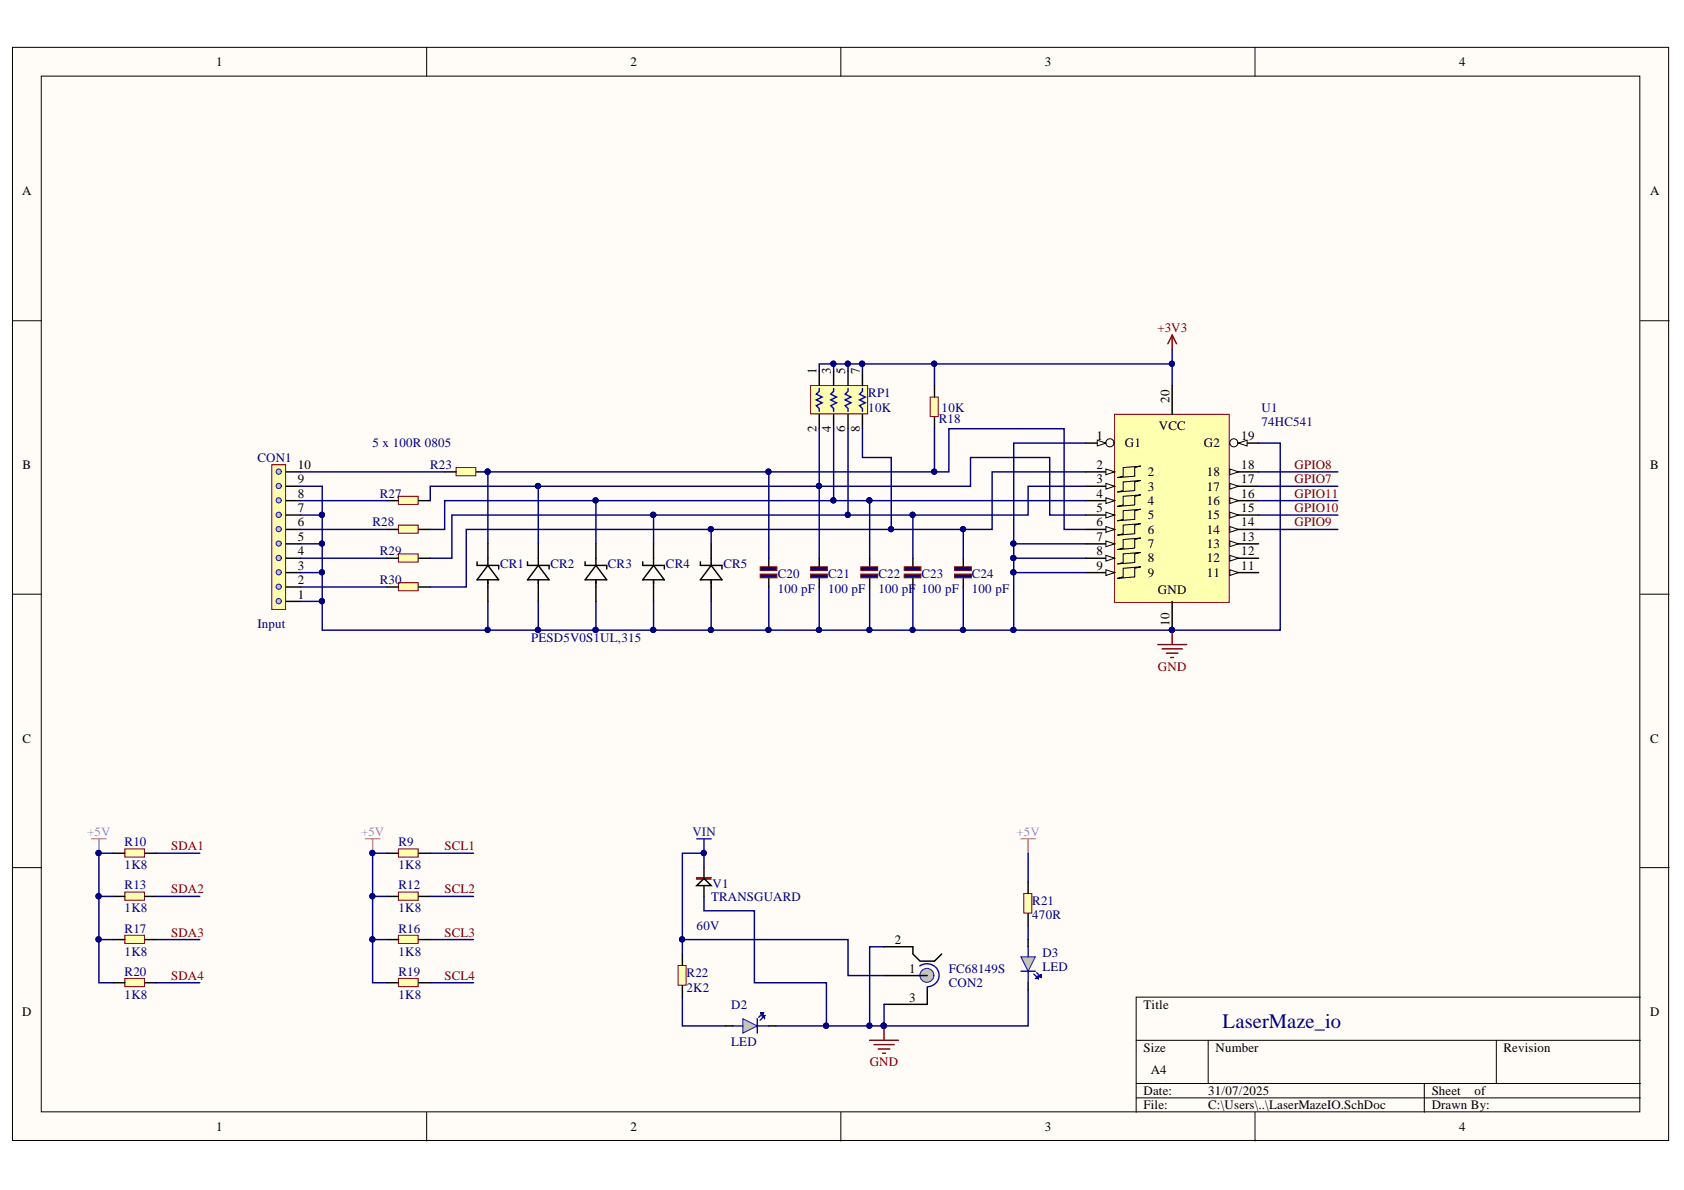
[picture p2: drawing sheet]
<svg xmlns="http://www.w3.org/2000/svg" width="297mm" height="210mm" viewBox="0 0 297 210" stroke-linecap="round" stroke-linejoin="round" font-family="sans-serif">
<defs><g id="words">
<text font-size="3.6" fill="#000080" x="215.7" y="181.4">LaserMaze_io</text>
<g font-size="2.3">
<text x="38.1" y="11.7">1</text>
<text x="111.2" y="11.7">2</text>
<text x="184.3" y="11.7">3</text>
<text x="257.4" y="11.7">4</text>
<text x="3.9" y="34.5">A</text>
<text x="291.1" y="34.5">A</text>
<text x="144" y="66" transform="rotate(-90 144 66)">1</text>
<text x="146.6" y="66" transform="rotate(-90 146.6 66)">3</text>
<text x="149.1" y="66" transform="rotate(-90 149.1 66)">5</text>
<text x="151.6" y="66" transform="rotate(-90 151.6 66)">7</text>
<text x="206.3" y="71.1" transform="rotate(-90 206.3 71.1)">20</text>
<text x="144" y="76.2" transform="rotate(-90 144 76.2)">2</text>
<text x="146.6" y="76.2" transform="rotate(-90 146.6 76.2)">4</text>
<text x="149.1" y="76.2" transform="rotate(-90 149.1 76.2)">6</text>
<text x="151.6" y="76.2" transform="rotate(-90 151.6 76.2)">8</text>
<text x="193.4" y="77.7">1</text>
<text x="204.4" y="75.9">VCC</text>
<text x="219" y="77.7">19</text>
<text x="4" y="82.7">B</text>
<text x="52.5" y="82.7">10</text>
<text x="193.4" y="82.7">2</text>
<text x="198.4" y="78.9">G1</text>
<text x="202.5" y="84">2</text>
<text x="212.4" y="78.9">G2</text>
<text x="212.9" y="84">18</text>
<text x="219" y="82.7">18</text>
<text x="291.1" y="82.7">B</text>
<text x="52.5" y="87.8">8</text>
<text x="52.5" y="85.3">9</text>
<text x="193.4" y="85.3">3</text>
<text x="193.4" y="87.8">4</text>
<text x="202.5" y="86.5">3</text>
<text x="202.5" y="89.1">4</text>
<text x="212.9" y="89.1">16</text>
<text x="212.9" y="86.5">17</text>
<text x="219" y="87.8">16</text>
<text x="219" y="85.3">17</text>
<text x="52.5" y="95.4">5</text>
<text x="52.5" y="92.9">6</text>
<text x="52.5" y="90.3">7</text>
<text x="193.4" y="90.3">5</text>
<text x="193.4" y="92.9">6</text>
<text x="193.4" y="95.4">7</text>
<text x="202.5" y="91.6">5</text>
<text x="202.5" y="94.1">6</text>
<text x="212.9" y="94.1">14</text>
<text x="212.9" y="91.6">15</text>
<text x="219" y="95.4">13</text>
<text x="219" y="92.9">14</text>
<text x="219" y="90.3">15</text>
<text x="52.5" y="100.5">3</text>
<text x="52.5" y="97.9">4</text>
<text x="193.4" y="97.9">8</text>
<text x="193.4" y="100.5">9</text>
<text x="202.5" y="96.7">7</text>
<text x="202.5" y="99.2">8</text>
<text x="202.5" y="101.7">9</text>
<text x="212.9" y="101.7">11</text>
<text x="212.9" y="99.2">12</text>
<text x="212.9" y="96.7">13</text>
<text x="219" y="100.5">11</text>
<text x="219" y="97.9">12</text>
<text x="52.5" y="105.6">1</text>
<text x="52.5" y="103">2</text>
<text x="204.2" y="104.9">GND</text>
<text x="206.3" y="110.4" transform="rotate(-90 206.3 110.4)">10</text>
<text x="4" y="131">C</text>
<text x="291.1" y="131">C</text>
<text x="157.8" y="166.5">2</text>
<text x="160.3" y="171.6">1</text>
<text x="3.9" y="179.2">D</text>
<text x="160.3" y="176.7">3</text>
<text x="201.7" y="177.9">Title</text>
<text x="291.1" y="179.2">D</text>
<text x="201.7" y="185.6">Size</text>
<text x="214.4" y="185.6">Number</text>
<text x="265.2" y="185.6">Revision</text>
<text x="203" y="189.4">A4</text>
<text x="201.7" y="193.2">Date:</text>
<text x="201.7" y="195.7">File:</text>
<text x="213.1" y="193.2">31/07/2025</text>
<text x="213.1" y="195.7">C:\Users\..\LaserMazeIO.SchDoc</text>
<text x="252.5" y="193.2">Sheet</text>
<text x="252.5" y="195.7">Drawn By:</text>
<text x="260.1" y="193.2">of</text>
<text x="38.1" y="199.5">1</text>
<text x="111.2" y="199.5">2</text>
<text x="184.3" y="199.5">3</text>
<text x="257.4" y="199.5">4</text>
</g>
<g font-size="2.3" fill="#800000">
<text x="204.2" y="58.6">+3V3</text>
<text x="228.3" y="82.7">GPIO8</text>
<text x="228.3" y="85.3">GPIO7</text>
<text x="228.3" y="87.8">GPIO11</text>
<text x="228.3" y="90.3">GPIO10</text>
<text x="228.3" y="92.9">GPIO9</text>
<text x="204.2" y="118.3">GND</text>
<text x="30.2" y="150">SDA1</text>
<text x="78.4" y="150">SCL1</text>
<text x="30.2" y="157.6">SDA2</text>
<text x="78.4" y="157.6">SCL2</text>
<text x="30.2" y="165.3">SDA3</text>
<text x="78.4" y="165.3">SCL3</text>
<text x="30.2" y="172.9">SDA4</text>
<text x="78.4" y="172.9">SCL4</text>
<text x="153.4" y="188.1">GND</text>
</g>
<g font-size="2.3" fill="#000080">
<text x="153.2" y="70.1">RP1</text>
<text x="153.2" y="72.6">10K</text>
<text x="165.6" y="74.6">R18</text>
<text x="166.1" y="72.6">10K</text>
<text x="222.5" y="72.6">U1</text>
<text x="222.5" y="75.1">74HC541</text>
<text x="45.4" y="81.5">CON1</text>
<text x="65.7" y="78.9">5 x 100R 0805</text>
<text x="75.9" y="82.7">R23</text>
<text x="67" y="87.8">R27</text>
<text x="65.7" y="92.9">R28</text>
<text x="67" y="97.9">R29</text>
<text x="88.2" y="100.2">CR1</text>
<text x="97.1" y="100.2">CR2</text>
<text x="107.2" y="100.2">CR3</text>
<text x="117.5" y="100.2">CR4</text>
<text x="127.6" y="100.2">CR5</text>
<text x="137.2" y="102">C20</text>
<text x="146.1" y="102">C21</text>
<text x="154.9" y="102">C22</text>
<text x="162.5" y="102">C23</text>
<text x="171.4" y="102">C24</text>
<text x="67" y="103">R30</text>
<text x="137.2" y="104.6">100 pF</text>
<text x="146.1" y="104.6">100 pF</text>
<text x="154.9" y="104.6">100 pF</text>
<text x="162.5" y="104.6">100 pF</text>
<text x="171.4" y="104.6">100 pF</text>
<text x="45.4" y="110.7">Input</text>
<text x="93.7" y="113.2">PESD5V0S1UL,315</text>
<text x="22" y="149.2">R10</text>
<text x="70.3" y="149.2">R9</text>
<text x="22" y="153.3">1K8</text>
<text x="70.3" y="153.3">1K8</text>
<text x="22" y="156.8">R13</text>
<text x="22" y="160.9">1K8</text>
<text x="70.3" y="156.8">R12</text>
<text x="70.3" y="160.9">1K8</text>
<text x="125.4" y="158.9">TRANSGUARD</text>
<text x="125.7" y="156.6">V1</text>
<text x="182.1" y="159.6">R21</text>
<text x="22" y="164.5">R17</text>
<text x="70.3" y="164.5">R16</text>
<text x="122.9" y="164">60V</text>
<text x="182.1" y="162.1">470R</text>
<text x="22" y="168.6">1K8</text>
<text x="22" y="172.1">R20</text>
<text x="70.3" y="168.6">1K8</text>
<text x="70.3" y="172.1">R19</text>
<text x="121.1" y="172.4">R22</text>
<text x="167.4" y="171.6">FC68149S</text>
<text x="183.9" y="168.8">D3</text>
<text x="183.9" y="171.4">LED</text>
<text x="22" y="176.2">1K8</text>
<text x="70.3" y="176.2">1K8</text>
<text x="121.1" y="174.9">2K2</text>
<text x="129" y="177.9">D2</text>
<text x="167.4" y="174.1">CON2</text>
<text x="129" y="184.5">LED</text>
</g>
<g font-size="2.3" fill="#f0f">
<text x="15.4" y="147.4">+5V</text>
<text x="63.7" y="147.4">+5V</text>
<text x="179.3" y="147.4">+5V</text>
</g>
<text font-size="2.3" fill="#00f" x="122.1" y="147.4">VIN</text>
</g></defs>
<g fill="#fffcf8" stroke="#000" stroke-width=".18">
<path d="M2.2 8.4h292.1v192.8h-292.1z"/>
<path d="M7.3 13.4h281.9v182.7h-281.9z"/>
</g>
<g fill="none" stroke="#000" stroke-width=".18">
<path d="M75.3 8.4v5M148.3 8.4v5M221.4 8.4v5M2.2 56.6h5.1M289.3 56.6h5.1M2.2 104.8h5.1M289.3 104.8h5.1M2.2 153h5.1M289.3 153h5.1M289.3 175.9h-88.9v20.3M75.3 196.2v5.1M148.3 196.2v5.1"/>
<path d="M200.4 183.5h88.9M200.4 191.1h88.9M200.4 193.7h88.9M213.1 183.5v7.6M221.4 196.2v5.1M251.2 191.1v5.1M263.9 183.5v7.6"/>
</g>
<path d="M22 149.7h3.5v1.5h-3.5z" fill="#ffffb0" stroke="#800000" stroke-width=".18"/>
<path d="M20 150.5h2M25.6 150.5h2" fill="none" stroke="#000" stroke-width=".25"/>
<path d="M22 157.4h3.5v1.4h-3.5z" fill="#ffffb0" stroke="#800000" stroke-width=".18"/>
<path d="M20 158.1h2M25.6 158.1h2" fill="none" stroke="#000" stroke-width=".25"/>
<path d="M22 165h3.5v1.4h-3.5z" fill="#ffffb0" stroke="#800000" stroke-width=".18"/>
<path d="M20 165.7h2M25.6 165.7h2" fill="none" stroke="#000" stroke-width=".25"/>
<path d="M22 172.6h3.5v1.4h-3.5z" fill="#ffffb0" stroke="#800000" stroke-width=".18"/>
<path d="M20 173.3h2M25.6 173.3h2" fill="none" stroke="#000" stroke-width=".25"/>
<path d="M70.3 149.7h3.5v1.5h-3.5z" fill="#ffffb0" stroke="#800000" stroke-width=".18"/>
<path d="M68.3 150.5h2M73.9 150.5h2" fill="none" stroke="#000" stroke-width=".25"/>
<path d="M70.3 157.4h3.5v1.4h-3.5z" fill="#ffffb0" stroke="#800000" stroke-width=".18"/>
<path d="M68.3 158.1h2M73.9 158.1h2" fill="none" stroke="#000" stroke-width=".25"/>
<path d="M70.3 165h3.5v1.4h-3.5z" fill="#ffffb0" stroke="#800000" stroke-width=".18"/>
<path d="M68.3 165.7h2M73.9 165.7h2" fill="none" stroke="#000" stroke-width=".25"/>
<path d="M70.3 172.6h3.5v1.4h-3.5z" fill="#ffffb0" stroke="#800000" stroke-width=".18"/>
<path d="M68.3 173.3h2M73.9 173.3h2" fill="none" stroke="#000" stroke-width=".25"/>
<path d="M16.2 148h2.5M17.4 148v2.5M64.5 148h2.5M65.7 148v2.5" fill="none" stroke="#f0f" stroke-width=".25"/>
<g fill="#000080" stroke="#000080" stroke-width=".18">
<circle cx="17.4" cy="150.5" r=".47"/>
<circle cx="65.7" cy="150.5" r=".46"/>
</g>
<path d="M119.6 170.3h1.4v3.5h-1.4z" fill="#ffffb0" stroke="#800000" stroke-width=".18"/>
<path d="M120.4 168.3v2M120.4 173.9v2" fill="none" stroke="#000" stroke-width=".25"/>
<path d="M131 179.7l2.6 1.3-2.6 1.2z" fill="#c0c0c0"/>
<path d="M131 179.7l2.6 1.3-2.6 1.2z" fill="none" stroke="#00f" stroke-width=".18"/>
<path d="M133.6 179.7v2.5M134.6 179.2v-.5h-.5h.5l-.8 .7M134.8 179.7v-.5h-.5h.5l-.7 .7M129.3 181h1.7M133.6 181h2" fill="none" stroke="#00f" stroke-width=".25"/>
<path d="M128 181h1.3M135.6 181h1.3" fill="none" stroke="#000" stroke-width=".25"/>
<path d="M180.1 168.8h2.5l-1.3 2.5z" fill="#c0c0c0"/>
<path d="M180.1 168.8h2.5l-1.3 2.5z" fill="none" stroke="#00f" stroke-width=".18"/>
<path d="M180.1 171.3h2.5M181.3 167v1.8M181.3 171.3v2M182.4 171.8l.7 .8v-.5v.5h-.5M182.9 171.6l.7 .7v-.5v.5h-.5" fill="none" stroke="#00f" stroke-width=".25"/>
<path d="M181.3 165.7v1.3M181.3 173.3v1.3" fill="none" stroke="#000" stroke-width=".25"/>
<path d="M180.6 157.6h1.4v3.5h-1.4z" fill="#ffffb0" stroke="#800000" stroke-width=".18"/>
<path d="M181.3 155.6v2M181.3 161.2v2" fill="none" stroke="#000" stroke-width=".25"/>
<path d="M180.1 148h2.5M181.3 148v2.5" fill="none" stroke="#f0f" stroke-width=".25"/>
<path d="M162.2 170.4a2.07 2.07 0 0 1 3.3 .9 2.07 2.07 0 0 1-1.9 2.8" fill="none" stroke="#00f" stroke-width=".25"/>
<circle cx="163.5" cy="172" r="1.23" fill="#c0c0c0" stroke="#00f" stroke-width=".18"/>
<path d="M122.9 156.2l1.3-1.3 1.2 1.3zM124.2 153v1.8M124.2 156.3v1.8M155.9 167h5.1v1.3l1.3 1.2h2.5l1.3-1.2M155.9 172.1h7.7M163.6 174.2v3h-7.7" fill="none" stroke="#000" stroke-width=".25"/>
<path d="M153.4 183.5h5.1M154.2 184.3h3.5M154.9 185h2.1M155.7 185.8h.5M155.9 181v2.5" fill="none" stroke="#800000" stroke-width=".25"/>
<g fill="#000080" stroke="#000080" stroke-width=".18">
<circle cx="155.9" cy="180.9" r=".47"/>
<circle cx="124.1" cy="150.5" r=".46"/>
</g>
<path d="M125.4 154.8h-2.5v.3h2.5" fill="none" stroke="#f00" stroke-width=".25"/>
<path d="M122.9 148h2.5M124.2 148v2.5" fill="none" stroke="#00f" stroke-width=".25"/>
<path d="M196.6 73.1h20.2v33.2h-20.2z" fill="#ffffb0" stroke="#800000" stroke-width=".18"/>
<path d="M191.5 83.2h5.1" fill="none" stroke="#000" stroke-width=".25"/>
<path d="M198.1 82.5l3.1-.3-1 .3v1.5l-3.1 .2 1-.2z" fill="none" stroke="#000" stroke-width=".18"/>
<path d="M195.1 82.7l1.5 .5-1.5 .5z" fill="#fffcf8"/>
<path d="M195.1 82.7l1.5 .5-1.5 .5zM198.1 85l3.1-.2-1 .2v1.5l-3.1 .3 1-.3z" fill="none" stroke="#000" stroke-width=".18"/>
<path d="M191.5 85.8h5.1" fill="none" stroke="#000" stroke-width=".25"/>
<path d="M195.1 85.3l1.5 .5-1.5 .5z" fill="#fffcf8"/>
<path d="M195.1 85.3l1.5 .5-1.5 .5zM198.1 87.5l3.1-.2-1 .2v1.6l-3.1 .2 1-.2z" fill="none" stroke="#000" stroke-width=".18"/>
<path d="M191.5 88.3h5.1" fill="none" stroke="#000" stroke-width=".25"/>
<path d="M195.1 87.8l1.5 .5-1.5 .5z" fill="#fffcf8"/>
<path d="M195.1 87.8l1.5 .5-1.5 .5zM198.1 90.1l3.1-.3-1 .3v1.5l-3.1 .3 1-.3z" fill="none" stroke="#000" stroke-width=".18"/>
<path d="M191.5 90.8h5.1" fill="none" stroke="#000" stroke-width=".25"/>
<path d="M195.1 90.3l1.5 .5-1.5 .6z" fill="#fffcf8"/>
<path d="M195.1 90.3l1.5 .5-1.5 .6zM198.1 92.6l3.1-.2-1 .2v1.5l-3.1 .3 1-.3z" fill="none" stroke="#000" stroke-width=".18"/>
<path d="M191.5 93.4h5.1" fill="none" stroke="#000" stroke-width=".25"/>
<path d="M195.1 92.9l1.5 .5-1.5 .5z" fill="#fffcf8"/>
<path d="M195.1 92.9l1.5 .5-1.5 .5zM198.1 95.2l3.1-.3-1 .3v1.5l-3.1 .2 1-.2z" fill="none" stroke="#000" stroke-width=".18"/>
<path d="M191.5 95.9h5.1" fill="none" stroke="#000" stroke-width=".25"/>
<path d="M195.1 95.4l1.5 .5-1.5 .5z" fill="#fffcf8"/>
<path d="M195.1 95.4l1.5 .5-1.5 .5zM198.1 97.7l3.1-.3-1 .3v1.5l-3.1 .3 1-.3z" fill="none" stroke="#000" stroke-width=".18"/>
<path d="M191.5 98.5h5.1" fill="none" stroke="#000" stroke-width=".25"/>
<path d="M195.1 98l1.5 .5-1.5 .5z" fill="#fffcf8"/>
<path d="M195.1 98l1.5 .5-1.5 .5zM198.1 100.2l3.1-.2-1 .2v1.6l-3.1 .2 1-.2z" fill="none" stroke="#000" stroke-width=".18"/>
<path d="M191.5 101h5.1" fill="none" stroke="#000" stroke-width=".25"/>
<path d="M195.1 100.5l1.5 .5-1.5 .5z" fill="#fffcf8"/>
<path d="M195.1 100.5l1.5 .5-1.5 .5z" fill="none" stroke="#000" stroke-width=".18"/>
<path d="M206.8 68v5.1M206.8 106.1v5.1M216.9 101h5.1" fill="none" stroke="#000" stroke-width=".25"/>
<circle cx="206.7" cy="111.1" r=".46" fill="#000080" stroke="#000080" stroke-width=".18"/>
<path d="M216.9 100.5l1.5 .5-1.5 .5z" fill="#fffcf8"/>
<path d="M216.9 100.5l1.5 .5-1.5 .5z" fill="none" stroke="#000" stroke-width=".18"/>
<path d="M216.9 98.5h5.1" fill="none" stroke="#000" stroke-width=".25"/>
<path d="M216.9 98l1.5 .5-1.5 .5z" fill="#fffcf8"/>
<path d="M216.9 98l1.5 .5-1.5 .5z" fill="none" stroke="#000" stroke-width=".18"/>
<path d="M216.9 95.9h5.1" fill="none" stroke="#000" stroke-width=".25"/>
<path d="M216.9 95.4l1.5 .5-1.5 .5z" fill="#fffcf8"/>
<path d="M216.9 95.4l1.5 .5-1.5 .5z" fill="none" stroke="#000" stroke-width=".18"/>
<path d="M216.9 93.4h5.1" fill="none" stroke="#000" stroke-width=".25"/>
<path d="M216.9 92.9l1.5 .5-1.5 .5z" fill="#fffcf8"/>
<path d="M216.9 92.9l1.5 .5-1.5 .5z" fill="none" stroke="#000" stroke-width=".18"/>
<path d="M216.9 90.8h5.1" fill="none" stroke="#000" stroke-width=".25"/>
<path d="M216.9 90.3l1.5 .5-1.5 .6z" fill="#fffcf8"/>
<path d="M216.9 90.3l1.5 .5-1.5 .6z" fill="none" stroke="#000" stroke-width=".18"/>
<path d="M216.9 88.3h5.1" fill="none" stroke="#000" stroke-width=".25"/>
<path d="M216.9 87.8l1.5 .5-1.5 .5z" fill="#fffcf8"/>
<path d="M216.9 87.8l1.5 .5-1.5 .5z" fill="none" stroke="#000" stroke-width=".18"/>
<path d="M216.9 85.8h5.1" fill="none" stroke="#000" stroke-width=".25"/>
<path d="M216.9 85.3l1.5 .5-1.5 .5z" fill="#fffcf8"/>
<path d="M216.9 85.3l1.5 .5-1.5 .5z" fill="none" stroke="#000" stroke-width=".18"/>
<path d="M216.9 83.2h5.1" fill="none" stroke="#000" stroke-width=".25"/>
<path d="M216.9 82.7l1.5 .5-1.5 .5z" fill="#fffcf8"/>
<path d="M216.9 82.7l1.5 .5-1.5 .5z" fill="none" stroke="#000" stroke-width=".18"/>
<path d="M191.5 78.2h5.1" fill="none" stroke="#000" stroke-width=".25"/>
<circle cx="195.8" cy="78.1" r=".72" fill="#fffcf8" stroke="#000" stroke-width=".18"/>
<path d="M193.5 77.6l1.6 .6-1.6 .5z" fill="#fffcf8"/>
<path d="M193.5 77.6l1.6 .6-1.6 .5z" fill="none" stroke="#000" stroke-width=".18"/>
<path d="M216.9 78.2h5.1" fill="none" stroke="#000" stroke-width=".25"/>
<circle cx="217.6" cy="78.1" r=".71" fill="#fffcf8" stroke="#000" stroke-width=".18"/>
<path d="M218.4 78.2l1.6-.6v1.1z" fill="#fffcf8"/>
<path d="M218.4 78.2l1.6-.6v1.1z" fill="none" stroke="#000" stroke-width=".18"/>
<circle cx="206.7" cy="111.1" r=".46" fill="#000080" stroke="#000080" stroke-width=".18"/>
<path d="M206.8 59.1l-.8 1.5M206.8 59.1l.7 1.5M206.8 59.1v2.6M204.2 113.7h5.1M205 114.5h3.5M205.7 115.2h2.1M206.5 116h.5M206.8 111.2v2.5" fill="none" stroke="#800000" stroke-width=".25"/>
<path d="M169.9 98.5v1.5M169.9 102v1.5" fill="none" stroke="#000" stroke-width=".25"/>
<g fill="#000080" stroke="#800000" stroke-width=".18">
<path d="M168.4 100h2.9v.6h-2.9z"/>
<path d="M168.4 101.3h2.9v.6h-2.9z"/>
</g>
<path d="M161 98.5v1.5M161 102v1.5" fill="none" stroke="#000" stroke-width=".25"/>
<g fill="#000080" stroke="#800000" stroke-width=".18">
<path d="M159.5 100h2.9v.6h-2.9z"/>
<path d="M159.5 101.3h2.9v.6h-2.9z"/>
</g>
<path d="M153.4 98.5v1.5M153.4 102v1.5" fill="none" stroke="#000" stroke-width=".25"/>
<g fill="#000080" stroke="#800000" stroke-width=".18">
<path d="M151.8 100h3v.6h-3z"/>
<path d="M151.8 101.3h3v.6h-3z"/>
</g>
<path d="M144.5 98.5v1.5M144.5 102v1.5" fill="none" stroke="#000" stroke-width=".25"/>
<g fill="#000080" stroke="#800000" stroke-width=".18">
<path d="M143 100h2.9v.6h-2.9z"/>
<path d="M143 101.3h2.9v.6h-2.9z"/>
</g>
<path d="M135.6 98.5v1.5M135.6 102v1.5" fill="none" stroke="#000" stroke-width=".25"/>
<g fill="#000080" stroke="#800000" stroke-width=".18">
<path d="M134.1 100h2.9v.6h-2.9z"/>
<path d="M134.1 101.3h2.9v.6h-2.9z"/>
</g>
<path d="M80.4 82.5h3.5v1.4h-3.5z" fill="#ffffb0" stroke="#800000" stroke-width=".18"/>
<path d="M78.4 83.2h2.1M84 83.2h2.1" fill="none" stroke="#000" stroke-width=".25"/>
<circle cx="86" cy="83.2" r=".46" fill="#000080" stroke="#000080" stroke-width=".18"/>
<path d="M70.3 87.5h3.5v1.5h-3.5z" fill="#ffffb0" stroke="#800000" stroke-width=".18"/>
<path d="M68.3 88.3h2M73.9 88.3h2" fill="none" stroke="#000" stroke-width=".25"/>
<path d="M70.3 92.6h3.5v1.4h-3.5z" fill="#ffffb0" stroke="#800000" stroke-width=".18"/>
<path d="M68.3 93.4h2M73.9 93.4h2" fill="none" stroke="#000" stroke-width=".25"/>
<path d="M70.3 97.7h3.5v1.4h-3.5z" fill="#ffffb0" stroke="#800000" stroke-width=".18"/>
<path d="M68.3 98.5h2M73.9 98.5h2" fill="none" stroke="#000" stroke-width=".25"/>
<path d="M70.3 102.8h3.5v1.4h-3.5z" fill="#ffffb0" stroke="#800000" stroke-width=".18"/>
<path d="M68.3 103.5h2M73.9 103.5h2" fill="none" stroke="#000" stroke-width=".25"/>
<path d="M143 68h10v5h-10z" fill="#ffffb0" stroke="#800000" stroke-width=".18"/>
<path d="M144.5 68.5v.5l-.5 .5 1 .5-1 .5 1 .5-1 .6 .5 .5v.5M147 68.5v.5l-.5 .5 1.1 .5-1.1 .5 1.1 .5-1.1 .6 .5 .5v.5M149.6 68.5v.5l-.5 .5 1 .5-1 .5 1 .5-1 .6 .5 .5v.5M152.1 68.5v.5l-.5 .5 1 .5-1 .5 1 .5-1 .6 .5 .5v.5" fill="none" stroke="#00f" stroke-width=".25"/>
<path d="M144.5 65.5v2.5M144.5 73.1v2.5M147 65.5v2.5M147 73.1v2.5M149.6 65.5v2.5M149.6 73.1v2.5M152.1 65.5v2.5M152.1 73.1v2.5" fill="none" stroke="#000" stroke-width=".25"/>
<path d="M164.1 70h1.4v3.5h-1.4z" fill="#ffffb0" stroke="#800000" stroke-width=".18"/>
<g fill="none" stroke="#000" stroke-width=".25">
<path d="M164.8 68v2M164.8 73.6v2M84.2 99.1v.6h3.8v.7M86.1 99.7l1.9 2.6h-3.8zM86.1 95.9v3.8M93 99.1v.6h3.9v.7M95 99.7l1.9 2.6h-3.9zM95 95.9v3.8M103.2 99.1v.6h3.8v.7M105.1 99.7l1.9 2.6h-3.8zM105.1 95.9v3.8M113.4 99.1v.6h3.8v.7"/>
<path d="M115.3 99.7l1.9 2.6h-3.8zM115.3 95.9v3.8M123.5 99.1v.6h3.8v.7M125.4 95.9v3.8M125.4 99.7l1.9 2.6h-3.8zM86.1 102.3v3.8M95 102.3v3.8M105.1 102.3v3.8M115.3 102.3v3.8M125.4 102.3v3.8"/>
</g>
<path d="M47.9 82h2.5v25.5h-2.5z" fill="#ffffb0" stroke="#800000" stroke-width=".18"/>
<g fill="#c0c0c0" stroke="#00f" stroke-width=".18">
<circle cx="49.2" cy="106" r=".46"/>
<circle cx="49.2" cy="103.5" r=".46"/>
</g>
<path d="M50.5 106.1h2.5M50.5 103.5h2.5" fill="none" stroke="#000" stroke-width=".25"/>
<g fill="#c0c0c0" stroke="#00f" stroke-width=".18">
<circle cx="49.2" cy="101" r=".46"/>
<circle cx="49.2" cy="98.4" r=".46"/>
<circle cx="49.2" cy="95.9" r=".46"/>
<circle cx="49.2" cy="93.3" r=".46"/>
<circle cx="49.2" cy="90.8" r=".46"/>
<circle cx="49.2" cy="88.3" r=".46"/>
</g>
<path d="M50.5 98.5h2.5M50.5 95.9h2.5M50.5 93.4h2.5M50.5 90.8h2.5M50.5 88.3h2.5M50.5 85.8h2.5M50.5 83.2h2.5M50.5 101h2.5" fill="none" stroke="#000" stroke-width=".25"/>
<g fill="#c0c0c0" stroke="#00f" stroke-width=".18">
<circle cx="49.2" cy="85.7" r=".46"/>
<circle cx="49.2" cy="83.2" r=".46"/>
</g>
<g fill="none" stroke="#000080" stroke-width=".25">
<path d="M144.5 75.6v10.2h-49.5v10.1M147 64.2v1.3M147 75.6v12.7M149.6 64.2v1.3M149.6 75.6v15.2M152.1 75.6v5.1h5.1v12.7M152.1 64.2v1.3M164.8 75.6v7.6h-29.2v15.3M164.8 64.2v3.8M191.5 78.2h-12.7v17.7M206.8 61.7v6.3M206.8 64.2h-62.3v1.3"/>
<path d="M222 78.2h3.8v33h-47v-15.3h12.7M53 95.9h3.8v5.1h-3.8M53 90.8h3.8v5.1M53 85.8h3.8v5M53 83.2h25.4M53 88.3h15.3M53 93.4h15.3M53 98.5h15.3M95 85.8h-19.1v2.5M105.1 88.3h-26.7v5.1h-2.5M115.3 90.8v5.1M125.4 93.4v2.5"/>
<path d="M135.6 83.2h-49.5v12.7M147 88.3h-41.9v7.6M147 88.3h44.5M153.4 88.3v10.2M161 90.8h-81.3v7.7h-3.8M164.8 83.2h2.6v-7.6h20.3v17.8h3.8M169.9 93.4h-87.7v10.1h-6.3M178.8 98.5h12.7M191.5 83.2h-16.5v10.2h-5.1v5.1M191.5 85.8h-10.2v5h-20.3v7.7M191.5 90.8h-6.3v-10.1h-14v5.1h-26.7v12.7M222 83.2h14"/>
<path d="M222 85.8h14M222 88.3h14M222 90.8h14M222 93.4h14M53 106.1h3.8v5.1h29.3M53 103.5h15.3M56.8 101v5.1M86.1 106.1v5.1h49.5M95 106.1v5.1M105.1 106.1v5.1M115.3 106.1v5.1M125.4 106.1v5.1"/>
<path d="M135.6 103.5v7.7h34.3M144.5 103.5v7.7M153.4 103.5v7.7M161 103.5v7.7M169.9 103.5v7.7h8.9M178.8 101h12.7M17.4 158.1h2.6M20 150.5h-2.6v22.8h2.6M27.6 158.1h7.6M27.6 150.5h7.6M65.7 158.1h2.6M68.3 150.5h-2.6v22.8h2.6"/>
<path d="M75.9 158.1h7.6M75.9 150.5h7.6M124.2 158.1v2.6h8.9v12.6h12.7v7.7h-8.9M124.2 153v-2.5h-3.8v17.8M181.3 150.5v5.1M17.4 165.7h2.6M27.6 165.7h7.6M27.6 173.3h7.6M65.7 165.7h2.6M75.9 165.7h7.6M75.9 173.3h7.6M120.4 175.9v5.1h7.6"/>
<path d="M120.4 165.7h29.2v6.4h6.3M155.9 167h-2.5v14h2.5M155.9 177.2v3.8M181.3 174.6v6.4h-25.4M181.3 163.2v2.5M145.8 181h7.6"/>
</g>
<g fill="#000080" stroke="#000080" stroke-width=".18">
<circle cx="17.4" cy="150.5" r=".47"/>
<circle cx="17.4" cy="158.1" r=".47"/>
<circle cx="17.4" cy="165.7" r=".47"/>
<circle cx="65.7" cy="150.5" r=".46"/>
<circle cx="65.7" cy="158.1" r=".46"/>
<circle cx="65.7" cy="165.7" r=".46"/>
<circle cx="145.7" cy="180.9" r=".47"/>
<circle cx="120.3" cy="165.7" r=".46"/>
<circle cx="155.9" cy="180.9" r=".47"/>
<circle cx="153.3" cy="180.9" r=".46"/>
<circle cx="124.1" cy="150.5" r=".46"/>
<circle cx="178.8" cy="95.9" r=".46"/>
<circle cx="178.7" cy="98.4" r=".47"/>
<circle cx="178.8" cy="101" r=".46"/>
<circle cx="178.8" cy="111.1" r=".46"/>
<circle cx="206.7" cy="111.1" r=".46"/>
<circle cx="153.3" cy="111.1" r=".46"/>
<circle cx="161" cy="111.1" r=".46"/>
<circle cx="135.6" cy="111.1" r=".46"/>
<circle cx="144.5" cy="111.1" r=".46"/>
<circle cx="169.9" cy="111.1" r=".46"/>
<circle cx="86" cy="83.2" r=".46"/>
<circle cx="135.5" cy="83.2" r=".47"/>
<circle cx="56.8" cy="106" r=".46"/>
<circle cx="86" cy="111.1" r=".46"/>
<circle cx="144.5" cy="85.7" r=".46"/>
<circle cx="147" cy="88.3" r=".46"/>
<circle cx="149.5" cy="90.8" r=".46"/>
<circle cx="157.2" cy="93.3" r=".46"/>
<circle cx="206.7" cy="64.2" r=".46"/>
<circle cx="147" cy="64.2" r=".46"/>
<circle cx="149.5" cy="64.2" r=".46"/>
<circle cx="152.1" cy="64.2" r=".47"/>
<circle cx="164.8" cy="64.2" r=".46"/>
<circle cx="164.8" cy="83.2" r=".46"/>
<circle cx="169.9" cy="93.3" r=".46"/>
<circle cx="161" cy="90.8" r=".46"/>
<circle cx="153.3" cy="88.3" r=".46"/>
<circle cx="94.9" cy="111.1" r=".46"/>
<circle cx="105.1" cy="111.1" r=".46"/>
<circle cx="115.2" cy="111.1" r=".46"/>
<circle cx="125.4" cy="111.1" r=".46"/>
<circle cx="105.1" cy="88.3" r=".46"/>
<circle cx="115.2" cy="90.8" r=".47"/>
<circle cx="125.4" cy="93.3" r=".46"/>
<circle cx="94.9" cy="85.7" r=".46"/>
<circle cx="56.8" cy="101" r=".46"/>
<circle cx="56.8" cy="95.9" r=".46"/>
<circle cx="56.8" cy="90.8" r=".46"/>
</g>
<use href="#words"/>
</svg>
